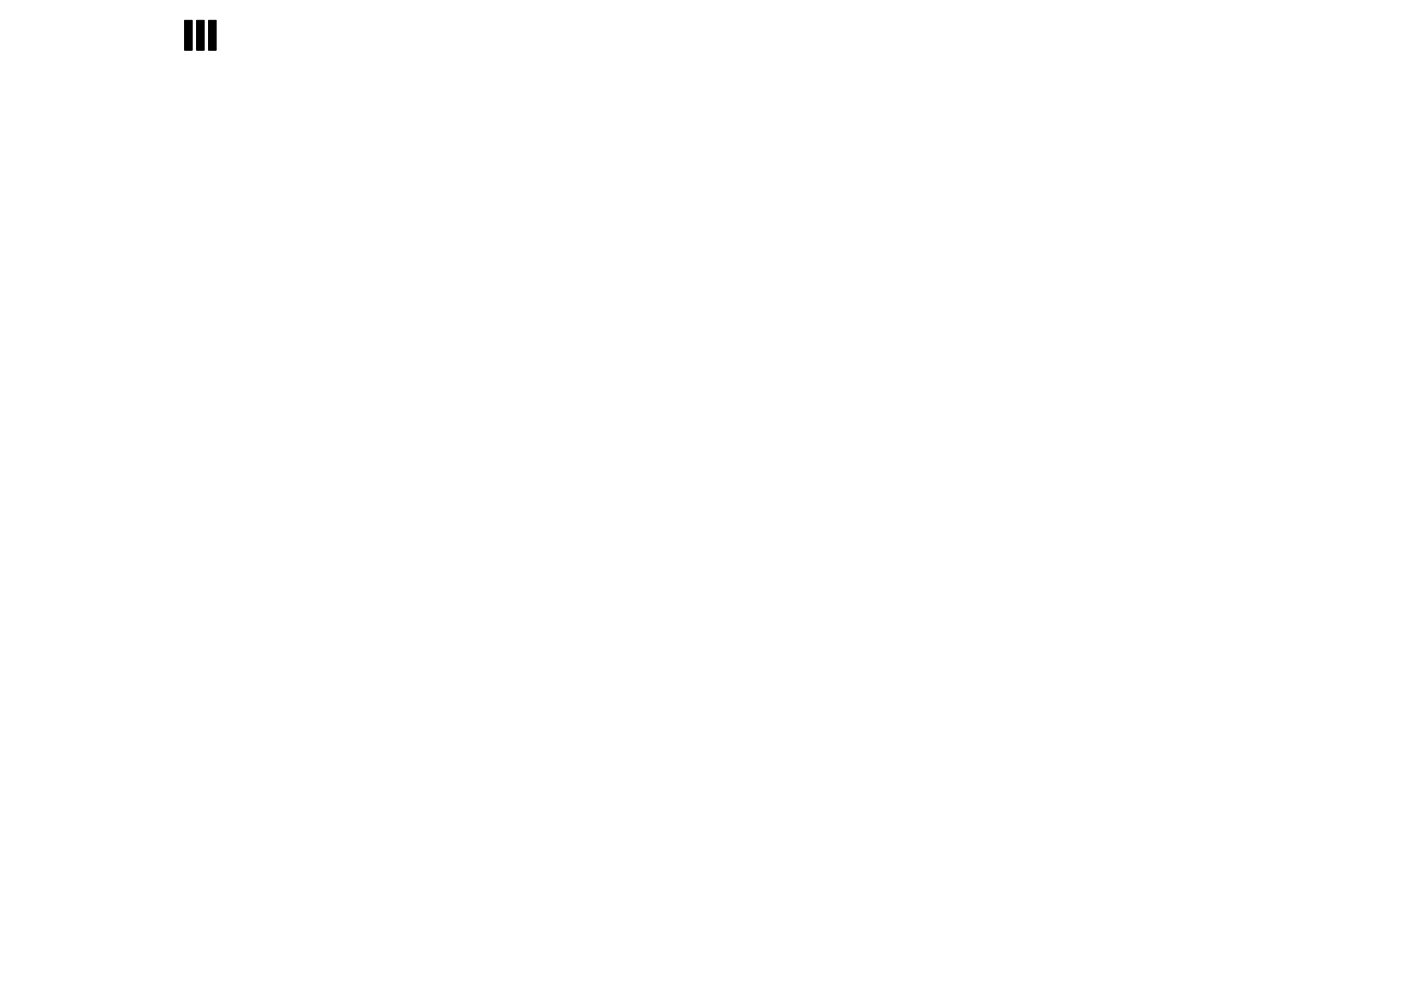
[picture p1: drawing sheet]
<svg xmlns="http://www.w3.org/2000/svg" width="297mm" height="210mm" viewBox="0 0 297 210" stroke-linecap="round" stroke-linejoin="round" font-family="sans-serif">
<path d="M39.2 4.3h1.5v6.4l-1.6-.1zM41.7 4.3h1.6v6.4l-1.6-.1zM44.2 4.3h1.6v6.4l-1.6-.1z" fill="#000" stroke="#000" stroke-width=".21"/>
</svg>
